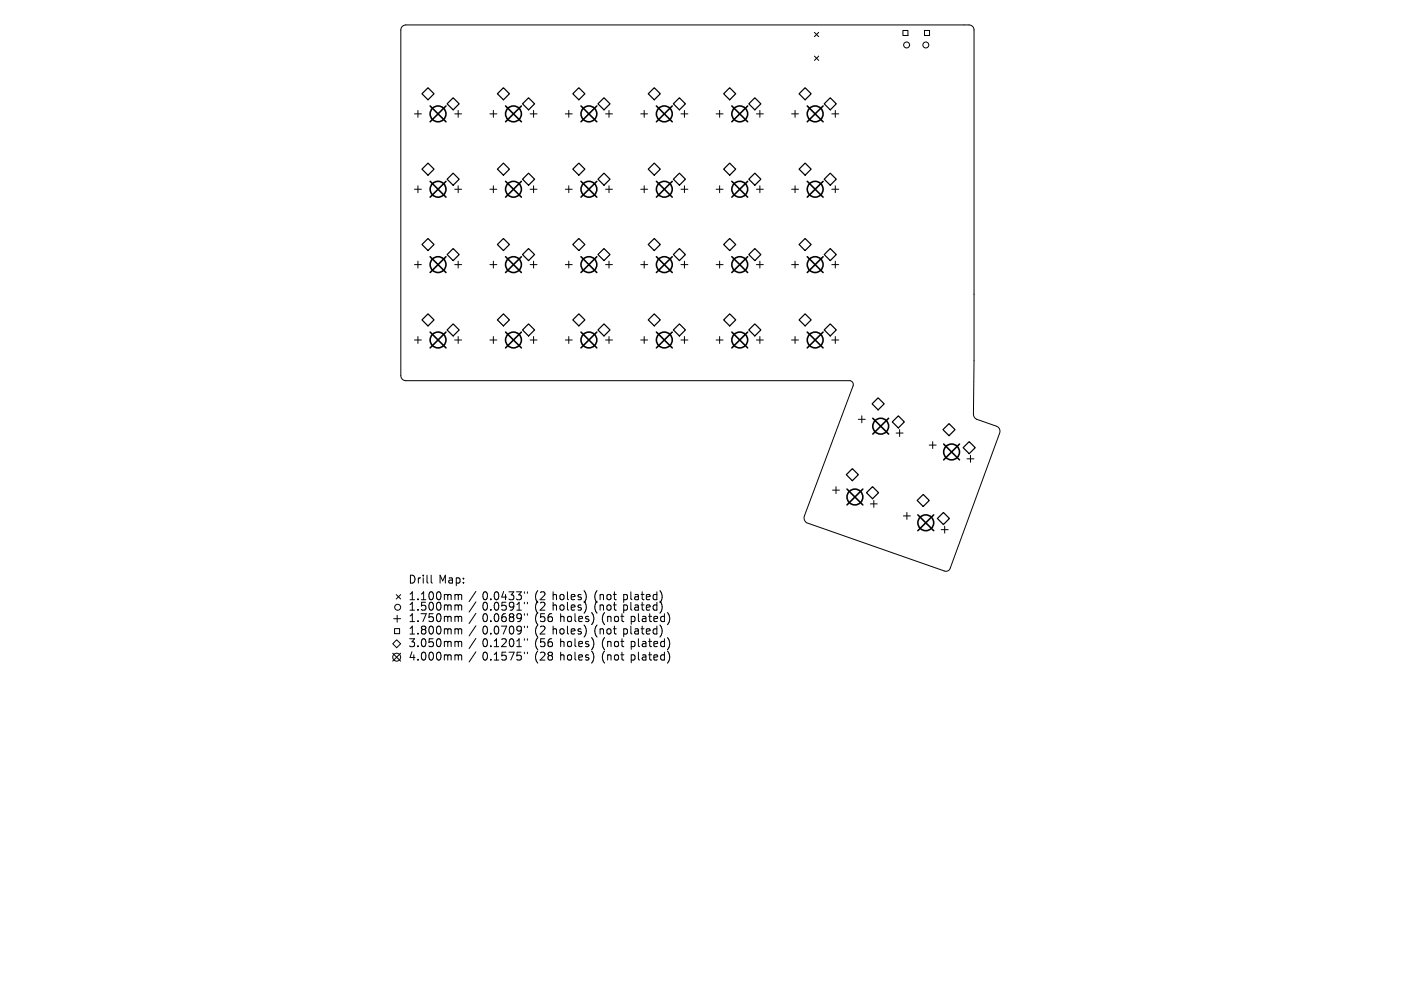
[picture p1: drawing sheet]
<svg xmlns="http://www.w3.org/2000/svg" width="297mm" height="210mm" viewBox="0 0 297 210" stroke-linecap="round" stroke-linejoin="round" font-family="sans-serif">
<defs><g id="words">
<g font-size="2.3">
<text x="86.6" y="123.9">Drill Map:</text>
<text x="86.6" y="127.5">1.100mm / 0.0433&quot; (2 holes) (not plated)</text>
<text x="86.6" y="129.7">1.500mm / 0.0591&quot; (2 holes) (not plated)</text>
<text x="86.6" y="132.1">1.750mm / 0.0689&quot; (56 holes) (not plated)</text>
<text x="86.6" y="134.7">1.800mm / 0.0709&quot; (2 holes) (not plated)</text>
<text x="86.6" y="137.4">3.050mm / 0.1201&quot; (56 holes) (not plated)</text>
<text x="86.6" y="140.3">4.000mm / 0.1575&quot; (28 holes) (not plated)</text>
</g>
</g></defs>
<g fill="none" stroke="#000" stroke-width=".21">
<path d="M85.2 5.7l.8-.4h119.4a1.07 1.07 0 0 1 1.1 1.1v70.1l-.1 11.5 .2 .5 .4 .4 4.3 1.5a1.13 1.13 0 0 1 .6 1.5l-10.4 28.6a.94 .94 0 0 1-1.3 .6l-29.2-10.2a1.27 1.27 0 0 1-.4-1.5l10.3-27.6a.83 .83 0 0 0-.7-1h-94.2a1.07 1.07 0 0 1-1-1.1v-73.3zM172.7 6.9l.9 .9M172.7 11.9l.9 .9M173.6 6.9l-.9 .9M173.6 11.9l-.9 .9M191.4 6.5h1.1v1h-1.1zM196 6.5h1.1v1h-1.1zM87.9 24.2h1.4M88.6 23.4v1.5M88.6 39.4v1.5M96.4 24.2h1.5M97.1 23.4v1.5"/>
<path d="M97.1 39.4v1.5M103.9 24.2h1.4M104.6 23.4v1.5M104.6 39.4v1.5M112.4 24.2h1.5M113.1 23.4v1.5M113.1 39.4v1.5M119.9 24.2h1.4M120.6 23.4v1.5M120.6 39.4v1.5M128.4 24.2h1.5M129.1 23.4v1.5"/>
<path d="M129.1 39.4v1.5M135.9 24.2h1.4M136.6 23.4v1.5M136.6 39.4v1.5M144.4 24.2h1.4M145.1 23.4v1.5M145.1 39.4v1.5M151.8 24.2h1.5M152.6 23.4v1.5M152.6 39.4v1.5M160.4 24.2h1.4M161.1 23.4v1.5"/>
<path d="M161.1 39.4v1.5M167.8 24.2h1.5M168.6 23.4v1.5M168.6 39.4v1.5M176.4 24.2h1.4M177.1 23.4v1.5M177.1 39.4v1.5M87.9 40.2h1.4M87.9 56.1h1.4M88.6 55.4v1.5M96.4 40.2h1.5M96.4 56.1h1.5"/>
<path d="M97.1 55.4v1.5M103.9 40.2h1.4M103.9 56.1h1.4M104.6 55.4v1.5M112.4 40.2h1.5M112.4 56.1h1.5M113.1 55.4v1.5M119.9 40.2h1.4M119.9 56.1h1.4M120.6 55.4v1.5M128.4 40.2h1.5M128.4 56.1h1.5"/>
<path d="M129.1 55.4v1.5M135.9 40.2h1.4M135.9 56.1h1.4M136.6 55.4v1.5M144.4 40.2h1.4M144.4 56.1h1.4M145.1 55.4v1.5M151.8 40.2h1.5M151.8 56.1h1.5M152.6 55.4v1.5M160.4 40.2h1.4M160.4 56.1h1.4"/>
<path d="M161.1 55.4v1.5M167.8 40.2h1.5M167.8 56.1h1.5M168.6 55.4v1.5M176.4 40.2h1.4M176.4 56.1h1.4M177.1 55.4v1.5M87.9 72.1h1.4M88.6 71.4v1.5M96.4 72.1h1.5M97.1 71.4v1.5M103.9 72.1h1.4"/>
<path d="M104.6 71.4v1.5M112.4 72.1h1.5M113.1 71.4v1.5M119.9 72.1h1.4M120.6 71.4v1.5M128.4 72.1h1.5M129.1 71.4v1.5M135.9 72.1h1.4M136.6 71.4v1.5M144.4 72.1h1.4M145.1 71.4v1.5M151.8 72.1h1.5"/>
<path d="M152.6 71.4v1.5M160.4 72.1h1.4M161.1 71.4v1.5M167.8 72.1h1.5M168.6 71.4v1.5M176.4 72.1h1.4M177.1 71.4v1.5M182 89h1.5M182.7 88.2v1.5M190 91.9h1.5M190.7 91.1v1.5M197 94.4h1.5"/>
<path d="M197.7 93.7v1.5M205 97.3h1.5M205.8 96.6v1.5M176.5 104h1.5M177.3 103.3v1.4M184.5 106.9h1.5M185.3 106.2v1.4M191.5 109.5h1.5M192.3 108.7v1.5M199.6 112.4h1.4M200.3 111.6v1.5M83.3 138.6l1.6 1.7"/>
<path d="M83.5 131.3h1.4M83.7 133.4h1v1h-1zM84 126.2l.9 .9M84.1 135.7l.8 .9-.8 .8-.8-.8zM84.2 130.5v1.5M84.9 126.2l-.9 .9M84.9 138.6l-1.6 1.7M96.9 122.6h.3l.3 .3v.7l-.6 .1M98.3 123.6v.1M98.3 122.7v.1M129 126.1l.4 .1 .2 .2-.1 .7-.5 .1M129 128.3l.4 .1 .2 .3-.1 .6-.5 .2"/>
<path d="M129.2 133.4l.4 .3v.5l-.2 .2-.4 .1M130 126.1h.7M130 128.3h.7M130 133.4h.7M130.3 125.6v1.4l.4 .2M130.3 127.8v1.4l.4 .3M130.3 132.8v1.5l.4 .2M130.4 130.8h.4l.3 .3-.1 .7h-.6M130.4 136.2l.4-.1 .3 .3-.1 .7h-.6M130.4 139l.4-.1 .3 .3-.1 .8h-.6M131.6 130.8h.7M131.6 136.1h.7"/>
<path d="M131.6 138.9h.7M131.9 130.2v1.4l.4 .3M131.9 135.5v1.5l.4 .2M131.9 138.4v1.4l.4 .2M132.2 126.2l.5-.1 .3 .3-.1 .8h-.7M132.2 128.4l.5-.1 .3 .4-.1 .7h-.7M132.2 126.1v1.7M132.2 128.3v1.7M132.2 133.4v1.7M132.2 133.5l.5-.1 .3 .3-.1 .7h-.7M133.8 125.6v1.4l.2 .2M133.8 127.8v1.4l.2 .3"/>
<path d="M133.8 132.8v1.5l.2 .2M133.8 130.8h.5l.3 .3-.1 .7h-.7M133.8 130.8v1.6M133.8 136.1v1.7M133.8 138.9v1.7M133.8 136.2l.5-.1 .3 .3-.1 .7h-.7M133.8 139l.5-.1 .3 .3-.1 .8h-.7M134.6 126.2h.7l.1 1M134.6 128.4h.7l.1 1.1M134.6 133.5h.7l.1 1M135.4 126.5l-.6 .1a.33 .33 0 0 0-.3 .3 .33 .33 0 0 0 .3 .3h.6M135.4 130.2v1.4l.2 .3"/>
<path d="M135.4 135.5v1.5l.2 .2M135.4 138.4v1.4l.2 .2M135.4 128.7l-.6 .1a.33 .33 0 0 0-.3 .3 .33 .33 0 0 0 .3 .4l.6-.1M135.4 133.8l-.6 .1a.33 .33 0 0 0-.3 .3 .33 .33 0 0 0 .3 .3l.6-.1M135.9 126.1h.7M135.9 128.3h.7M135.9 133.4h.7M136.2 125.6v1.4l.4 .2M136.2 127.8v1.4l.4 .3M136.2 132.8v1.5l.4 .2M136.2 130.8h.7l.1 1.1M136.2 136.2h.7l.1 1"/>
<path d="M136.2 139h.7l.1 1M137 131.2h-.6a.33 .33 0 0 0-.3 .4 .33 .33 0 0 0 .3 .3l.6-.1M137 136.5l-.6 .1a.33 .33 0 0 0-.3 .3 .33 .33 0 0 0 .3 .3l.6-.1M137 139.3l-.6 .1a.33 .33 0 0 0-.3 .3 .33 .33 0 0 0 .3 .3h.6M137 126.7l.8-.2v-.3l-.5-.1-.3 .3 .1 .8h.7M137 128.9l.8-.2v-.3l-.5-.1-.3 .3 .1 .8h.7M137 134l.8-.2v-.3l-.5-.1-.3 .2 .1 .8h.7M137.5 130.8h.7M137.5 136.1h.7M137.5 138.9h.7M137.8 130.2v1.4l.4 .3M137.8 135.5v1.5l.4 .2"/>
<path d="M137.8 138.4v1.4l.4 .2M138.6 131.3l.8-.1v-.4h-.5l-.3 .2 .1 .8h.7M138.6 136.6l.8-.1v-.3l-.5-.1-.3 .2 .1 .8h.7M138.6 139.5l.8-.2v-.3l-.5-.1-.3 .3 .1 .8h.7M139.3 126.2l-.5-.1-.3 .3 .1 .8h.7M139.3 125.6v1.6M139.3 127.8v1.7M139.3 132.8v1.7M139.3 128.4l-.5-.1-.3 .4 .1 .7h.7M139.3 133.5l-.5-.1-.3 .3 .1 .7h.7M139.9 125.3a1.93 1.93 0 0 1 0 2.6M139.9 127.5a1.92 1.92 0 0 1 0 2.6"/>
<path d="M139.9 132.6a1.93 1.93 0 0 1 0 2.6M140.9 139l-.5-.1-.3 .3 .1 .8h.7M140.9 130.8h-.5l-.3 .3 .1 .7h.7M140.9 130.2v1.7M140.9 135.5v1.7M140.9 138.4v1.6M140.9 136.2l-.5-.1-.3 .3 .1 .7h.7M141.5 130a1.93 1.93 0 0 1 0 2.5M141.5 135.3a1.93 1.93 0 0 1 0 2.5M141.5 138.1a1.93 1.93 0 0 1 0 2.6"/>
<circle cx="192.2" cy="9.5" r=".63"/>
<circle cx="196.3" cy="9.5" r=".63"/>
<circle cx="84.1" cy="139.4" r=".84"/>
<circle cx="84.3" cy="128.8" r=".63"/>
</g>
<g fill="none" stroke="#000" stroke-width=".26">
<path d="M89.5 19.9l1.2-1.3 1.3 1.3-1.3 1.3zM106.7 18.6l1.3 1.3-1.3 1.3-1.2-1.3zM121.4 19.9l1.3-1.3 1.3 1.3-1.3 1.3zM137.4 19.9l1.3-1.3 1.3 1.3-1.3 1.3zM153.4 19.9l1.3-1.3 1.3 1.3-1.3 1.3zM169.4 19.9l1.3-1.3 1.3 1.3-1.3 1.3zM90.7 34.6l1.3 1.3-1.3 1.3-1.2-1.3zM94.8 22l1.3-1.3 1.3 1.3-1.3 1.3zM96.1 36.7l1.3 1.3-1.3 1.3-1.3-1.3zM106.7 34.6l1.3 1.3-1.3 1.3-1.2-1.3zM110.8 22l1.3-1.3 1.2 1.3-1.2 1.3zM112.1 36.7l1.2 1.3-1.2 1.3-1.3-1.3z"/>
<path d="M121.4 35.9l1.3-1.3 1.3 1.3-1.3 1.3zM126.8 22l1.3-1.3 1.2 1.3-1.2 1.3zM126.8 38l1.3-1.3 1.2 1.3-1.2 1.3zM138.7 34.6l1.3 1.3-1.3 1.3-1.3-1.3zM142.8 22l1.2-1.3 1.3 1.3-1.3 1.3zM144 36.7l1.3 1.3-1.3 1.3-1.2-1.3zM154.7 34.6l1.3 1.3-1.3 1.3-1.3-1.3zM158.8 22l1.2-1.3 1.3 1.3-1.3 1.3zM158.8 38l1.2-1.3 1.3 1.3-1.3 1.3zM170.7 34.6l1.3 1.3-1.3 1.3-1.3-1.3zM174.7 22l1.3-1.3 1.3 1.3-1.3 1.3zM176 36.7l1.3 1.3-1.3 1.3-1.3-1.3z"/>
<path d="M89.5 51.9l1.2-1.3 1.3 1.3-1.3 1.3zM94.8 54l1.3-1.3 1.3 1.3-1.3 1.3zM106.7 50.6l1.3 1.3-1.3 1.3-1.2-1.3zM110.8 54l1.3-1.3 1.2 1.3-1.2 1.3zM121.4 51.9l1.3-1.3 1.3 1.3-1.3 1.3zM126.8 54l1.3-1.3 1.2 1.3-1.2 1.3zM138.7 50.6l1.3 1.3-1.3 1.3-1.3-1.3zM142.8 54l1.2-1.3 1.3 1.3-1.3 1.3zM154.7 50.6l1.3 1.3-1.3 1.3-1.3-1.3zM158.8 54l1.2-1.3 1.3 1.3-1.3 1.3zM170.7 50.6l1.3 1.3-1.3 1.3-1.3-1.3zM174.7 54l1.3-1.3 1.3 1.3-1.3 1.3z"/>
<path d="M89.5 67.9l1.2-1.3 1.3 1.3-1.3 1.2zM94.8 70l1.3-1.3 1.3 1.3-1.3 1.3zM106.7 66.6l1.3 1.3-1.3 1.2-1.2-1.2zM110.8 70l1.3-1.3 1.2 1.3-1.2 1.3zM121.4 67.9l1.3-1.3 1.3 1.3-1.3 1.2zM126.8 70l1.3-1.3 1.2 1.3-1.2 1.3zM137.4 67.9l1.3-1.3 1.3 1.3-1.3 1.2zM142.8 70l1.2-1.3 1.3 1.3-1.3 1.3zM153.4 67.9l1.3-1.3 1.3 1.3-1.3 1.2zM158.8 70l1.2-1.3 1.3 1.3-1.3 1.3zM169.4 67.9l1.3-1.3 1.3 1.3-1.3 1.2zM174.7 70l1.3-1.3 1.3 1.3-1.3 1.3z"/>
<path d="M184.9 85.7l1.3-1.3 1.3 1.3-1.3 1.3zM189.2 89.5l1.3-1.3 1.2 1.3-1.2 1.3zM199.9 91.2l1.3-1.3 1.3 1.3-1.3 1.2zM204.2 95l1.3-1.3 1.3 1.3-1.3 1.3zM179.4 100.7l1.3-1.3 1.3 1.3-1.3 1.3zM183.7 104.5l1.3-1.2 1.3 1.2-1.3 1.3zM194.5 106.2l1.2-1.3 1.3 1.3-1.3 1.3zM198.7 110l1.3-1.3 1.3 1.3-1.3 1.3z"/>
</g>
<g fill="none" stroke="#000" stroke-width=".34">
<path d="M91.2 22.5l3.4 3.3M91.2 38.5l3.4 3.3M94.6 22.5l-3.4 3.3M94.6 38.5l-3.4 3.3M107.2 22.5l3.3 3.3M107.2 38.5l3.3 3.3M110.5 22.5l-3.3 3.3M110.5 38.5l-3.3 3.3M123.2 22.5l3.3 3.3M123.2 38.5l3.3 3.3M126.5 22.5l-3.3 3.3M126.5 38.5l-3.3 3.3"/>
<path d="M139.2 22.5l3.3 3.3M139.2 38.5l3.3 3.3M142.5 38.5l-3.3 3.3M142.5 22.5l-3.3 3.3M155.2 22.5l3.3 3.3M155.2 38.5l3.3 3.3M158.5 22.5l-3.3 3.3M158.5 38.5l-3.3 3.3M171.2 22.5l3.3 3.3M171.2 38.5l3.3 3.3M174.5 22.5l-3.3 3.3M174.5 38.5l-3.3 3.3"/>
<path d="M91.2 54.5l3.4 3.3M94.6 54.5l-3.4 3.3M107.2 54.5l3.3 3.3M110.5 54.5l-3.3 3.3M123.2 54.5l3.3 3.3M126.5 54.5l-3.3 3.3M139.2 54.5l3.3 3.3M142.5 54.5l-3.3 3.3M155.2 54.5l3.3 3.3M158.5 54.5l-3.3 3.3M171.2 54.5l3.3 3.3M174.5 54.5l-3.3 3.3"/>
<path d="M91.2 70.5l3.4 3.3M94.6 70.5l-3.4 3.3M107.2 70.5l3.3 3.3M110.5 70.5l-3.3 3.3M123.2 70.5l3.3 3.3M126.5 70.5l-3.3 3.3M139.2 70.5l3.3 3.3M142.5 70.5l-3.3 3.3M155.2 70.5l3.3 3.3M158.5 70.5l-3.3 3.3M171.2 70.5l3.3 3.3M174.5 70.5l-3.3 3.3"/>
<path d="M185 88.7l3.4 3.4M188.4 88.7l-3.4 3.4M200.1 94.2l3.3 3.4M203.4 94.2l-3.3 3.4M179.6 103.8l3.3 3.3M182.9 103.8l-3.3 3.3M194.6 109.2l3.4 3.4M198 109.2l-3.4 3.4"/>
<circle cx="92.9" cy="24.2" r="1.68"/>
<circle cx="108.9" cy="24.2" r="1.68"/>
<circle cx="124.9" cy="24.2" r="1.68"/>
<circle cx="140.8" cy="24.2" r="1.68"/>
<circle cx="156.8" cy="24.2" r="1.68"/>
<circle cx="172.8" cy="24.2" r="1.68"/>
<circle cx="92.9" cy="56.1" r="1.68"/>
<circle cx="92.9" cy="40.2" r="1.68"/>
<circle cx="108.9" cy="56.1" r="1.68"/>
<circle cx="108.9" cy="40.2" r="1.68"/>
<circle cx="124.9" cy="56.1" r="1.68"/>
<circle cx="124.9" cy="40.2" r="1.68"/>
<circle cx="140.8" cy="56.1" r="1.68"/>
<circle cx="140.8" cy="40.2" r="1.68"/>
<circle cx="156.8" cy="56.1" r="1.68"/>
<circle cx="156.8" cy="40.2" r="1.68"/>
<circle cx="172.8" cy="56.1" r="1.68"/>
<circle cx="172.8" cy="40.2" r="1.68"/>
<circle cx="92.9" cy="72.1" r="1.68"/>
<circle cx="108.9" cy="72.1" r="1.68"/>
<circle cx="124.9" cy="72.1" r="1.68"/>
<circle cx="140.8" cy="72.1" r="1.68"/>
<circle cx="156.8" cy="72.1" r="1.68"/>
<circle cx="172.8" cy="72.1" r="1.68"/>
<circle cx="186.7" cy="90.4" r="1.68"/>
<circle cx="201.8" cy="95.9" r="1.68"/>
<circle cx="181.3" cy="105.4" r="1.68"/>
<circle cx="196.3" cy="110.9" r="1.68"/>
</g>
<use href="#words"/>
</svg>
